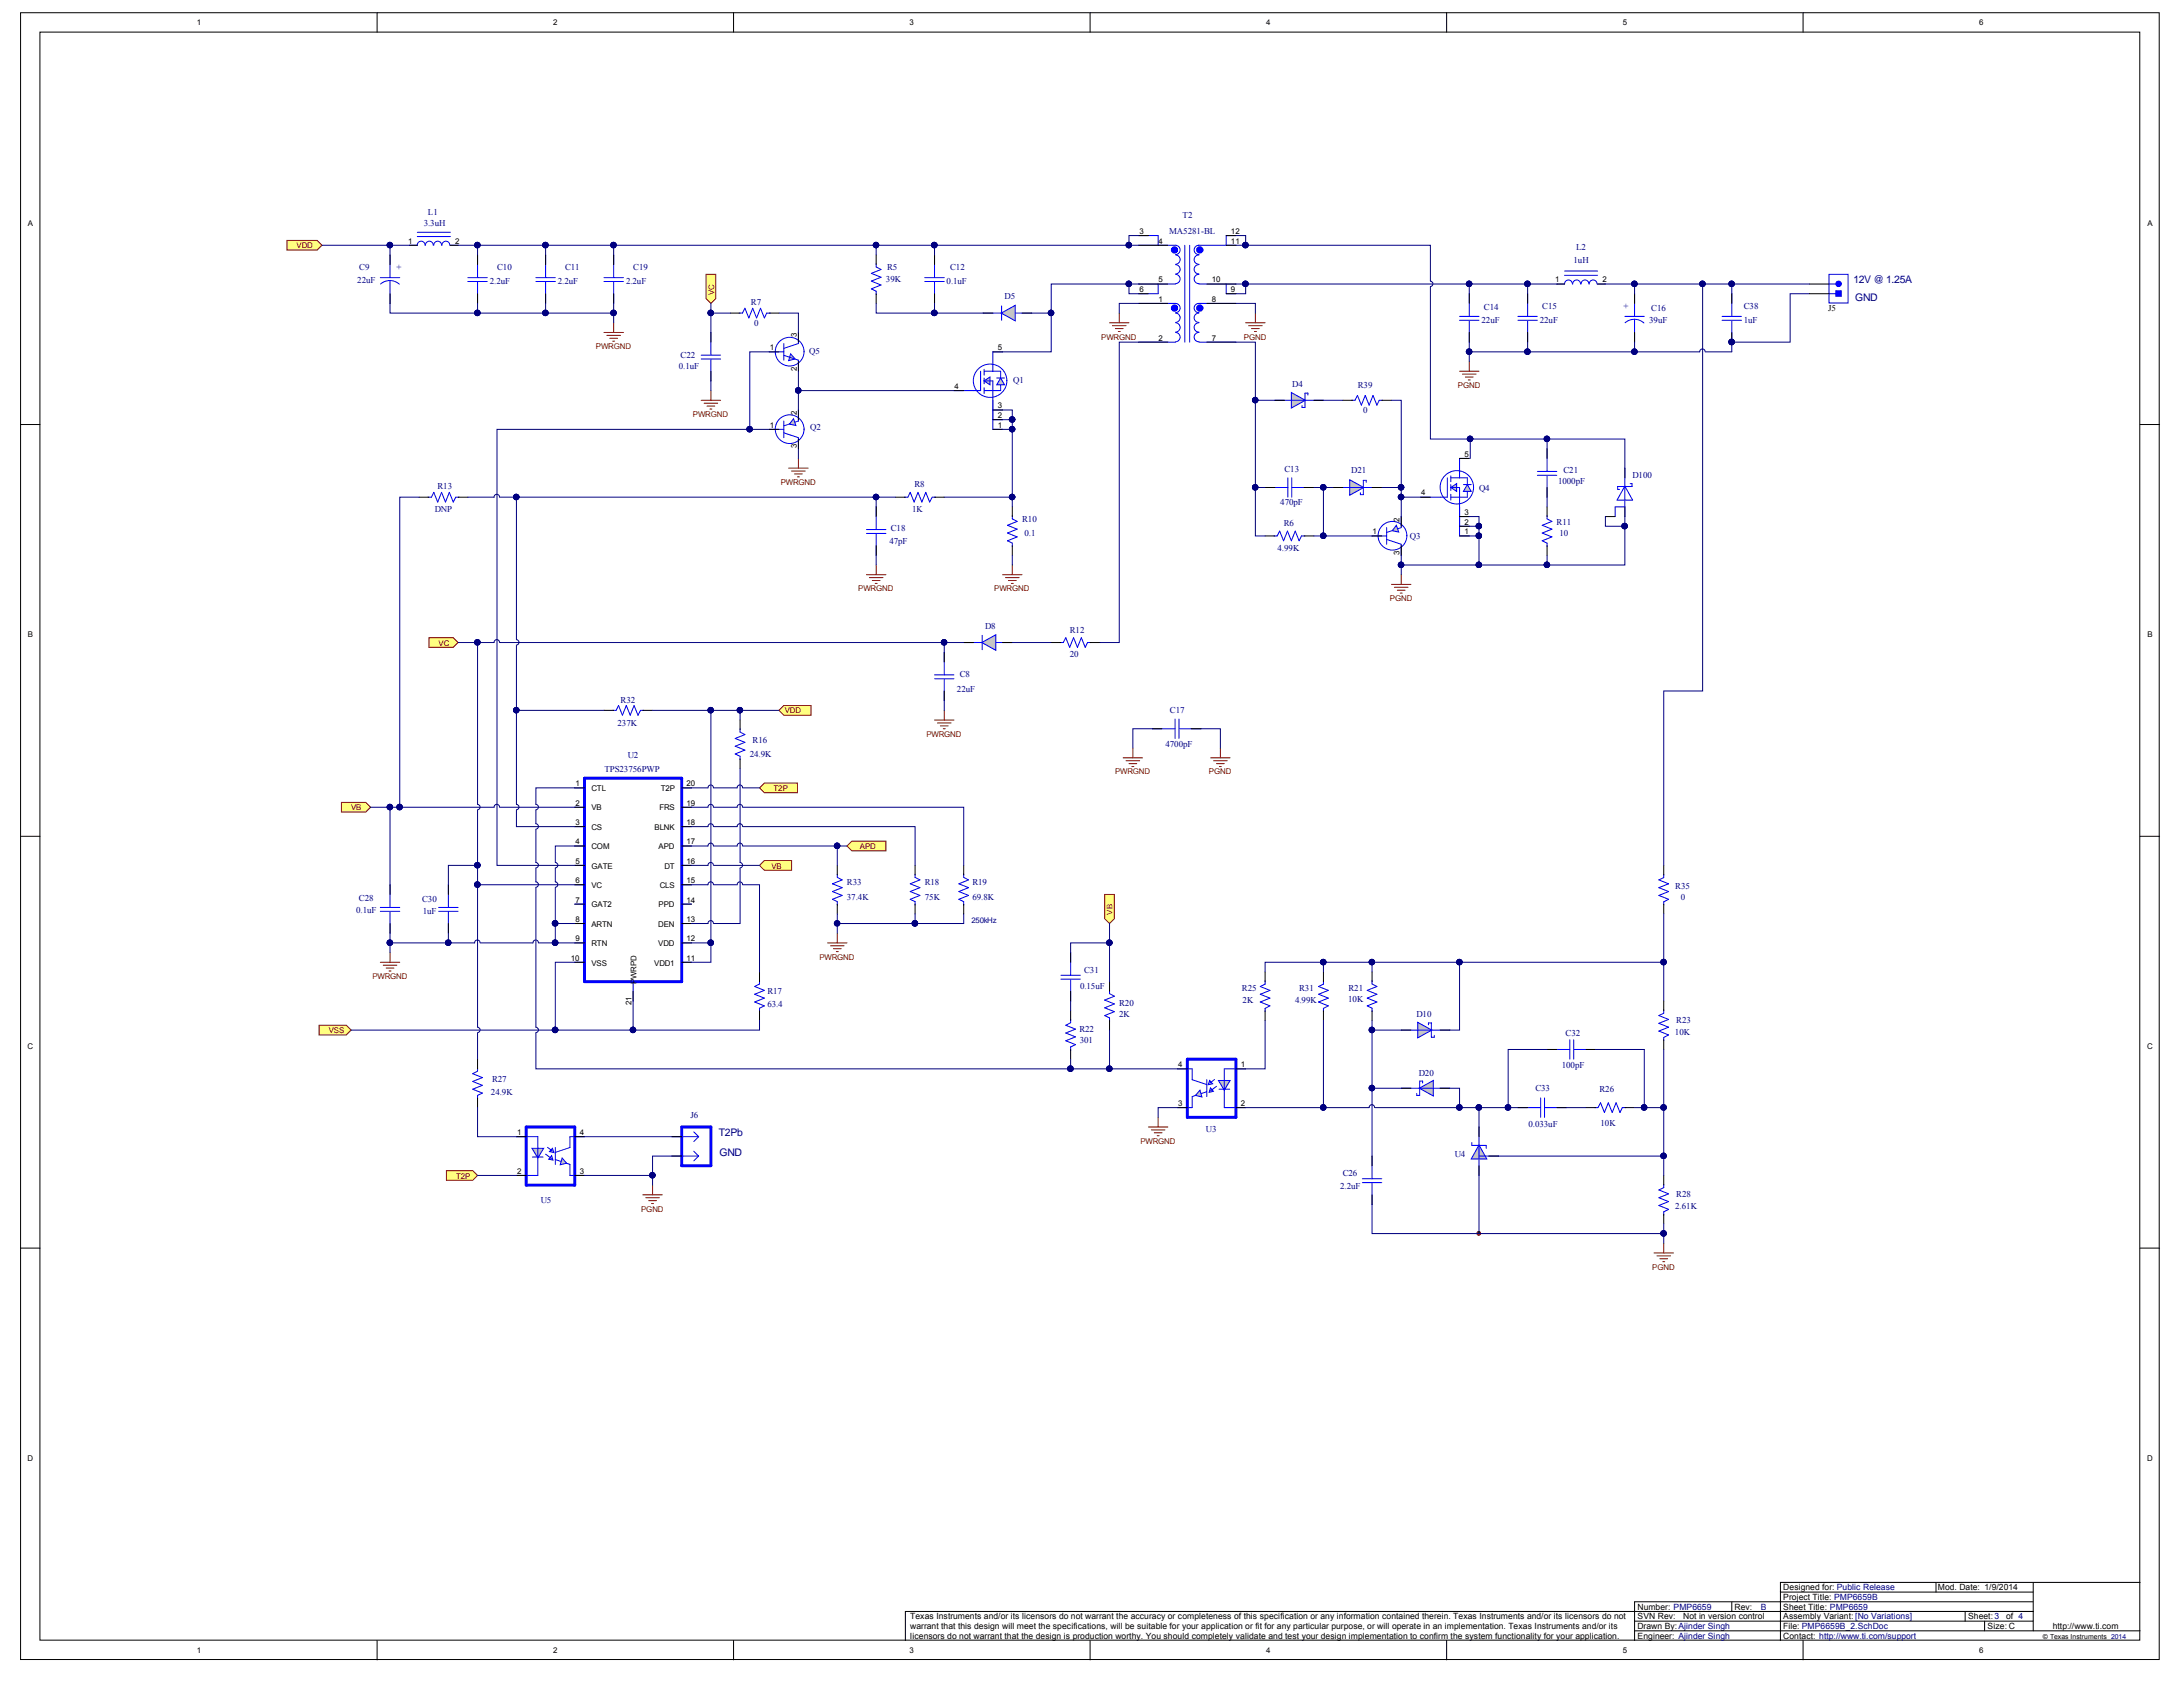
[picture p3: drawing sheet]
<svg xmlns="http://www.w3.org/2000/svg" width="269mm" height="207mm" viewBox="0 0 269 207" stroke-linecap="round" stroke-linejoin="round" font-family="sans-serif">
<defs><g id="words">
<g font-size="1.3" fill="#000080">
<text x="228.2" y="34.9">12V @ 1.25A</text>
<text x="228.5" y="37">GND</text>
<text x="88.5" y="139.8">T2Pb</text>
<text x="88.6" y="142.3">GND</text>
</g>
<g font-size="1.1" fill="#000080">
<text x="52.2" y="27.8">3.3uH</text>
<text x="52.7" y="26.5">L1</text>
<text x="144" y="28.8">MA5281-BL</text>
<text x="145.6" y="26.9">T2</text>
<text x="44" y="34.8">22uF</text>
<text x="44.2" y="33.3">C9</text>
<text x="48.8" y="33.3">+</text>
<text x="60.3" y="35">2.2uF</text>
<text x="61.2" y="33.2">C10</text>
<text x="68.7" y="35">2.2uF</text>
<text x="69.6" y="33.2">C11</text>
<text x="77.1" y="35">2.2uF</text>
<text x="78" y="33.2">C19</text>
<text x="109.1" y="34.7">39K</text>
<text x="109.2" y="33.2">R5</text>
<text x="116.6" y="35">0.1uF</text>
<text x="117" y="33.2">C12</text>
<text x="193.8" y="32.4">1uH</text>
<text x="194.1" y="30.8">L2</text>
<text x="92.5" y="37.6">R7</text>
<text x="92.9" y="40.1">0</text>
<text x="123.7" y="36.9">D5</text>
<text x="182.4" y="39.8">22uF</text>
<text x="182.7" y="38.2">C14</text>
<text x="189.6" y="39.8">22uF</text>
<text x="189.9" y="38.1">C15</text>
<text x="199.9" y="38.1">+</text>
<text x="203.1" y="39.8">39uF</text>
<text x="203.3" y="38.3">C16</text>
<text x="214.7" y="39.8">1uF</text>
<text x="214.7" y="38">C38</text>
<text x="83.6" y="45.5">0.1uF</text>
<text x="83.8" y="44">C22</text>
<text x="99.6" y="43.6">Q5</text>
<text x="124.8" y="47.1">Q1</text>
<text x="159.1" y="47.6">D4</text>
<text x="167.2" y="47.8">R39</text>
<text x="99.8" y="53">Q2</text>
<text x="167.9" y="50.8">0</text>
<text x="112.6" y="59.9">R8</text>
<text x="158.2" y="58.1">C13</text>
<text x="166.4" y="58.2">D21</text>
<text x="191.9" y="59.6">1000pF</text>
<text x="192.5" y="58.2">C21</text>
<text x="201" y="58.9">D100</text>
<text x="53.5" y="63">DNP</text>
<text x="53.9" y="60.2">R13</text>
<text x="109.7" y="65.4">C18</text>
<text x="112.3" y="63">1K</text>
<text x="125.9" y="64.3">R10</text>
<text x="157.7" y="62.2">470pF</text>
<text x="158.1" y="64.8">R6</text>
<text x="182.1" y="60.5">Q4</text>
<text x="191.7" y="64.7">R11</text>
<text x="109.5" y="67">47pF</text>
<text x="126.2" y="66">0.1</text>
<text x="157.3" y="67.9">4.99K</text>
<text x="173.6" y="66.4">Q3</text>
<text x="192" y="66">10</text>
<text x="121.3" y="77.5">D8</text>
<text x="131.7" y="77.9">R12</text>
<text x="118.2" y="83.4">C8</text>
<text x="131.7" y="80.9">20</text>
<text x="76" y="89.4">237K</text>
<text x="76.4" y="86.5">R32</text>
<text x="117.8" y="85.2">22uF</text>
<text x="144.1" y="87.8">C17</text>
<text x="74.4" y="95.1">TPS23756PWP</text>
<text x="77.3" y="93.3">U2</text>
<text x="92.3" y="93.2">24.9K</text>
<text x="92.7" y="91.5">R16</text>
<text x="143.5" y="92">4700pF</text>
<text x="43.9" y="112.4">0.1uF</text>
<text x="44.2" y="111">C28</text>
<text x="52" y="111.1">C30</text>
<text x="52.1" y="112.6">1uF</text>
<text x="104.3" y="110.7">37.4K</text>
<text x="104.3" y="108.9">R33</text>
<text x="113.9" y="110.8">75K</text>
<text x="113.9" y="108.9">R18</text>
<text x="119.7" y="110.8">69.8K</text>
<text x="119.7" y="108.9">R19</text>
<text x="206.3" y="109.4">R35</text>
<text x="207" y="110.7">0</text>
<text x="133.5" y="119.8">C31</text>
<text x="94.5" y="123.9">63.4</text>
<text x="94.5" y="122.4">R17</text>
<text x="133" y="121.8">0.15uF</text>
<text x="137.8" y="125.3">2K</text>
<text x="137.8" y="123.9">R20</text>
<text x="152.9" y="122">R25</text>
<text x="153" y="123.5">2K</text>
<text x="159.5" y="123.5">4.99K</text>
<text x="160" y="122">R31</text>
<text x="166" y="123.4">10K</text>
<text x="166.1" y="122">R21</text>
<text x="174.4" y="125.3">D10</text>
<text x="206.4" y="125.9">R23</text>
<text x="132.9" y="127.1">R22</text>
<text x="133" y="128.4">301</text>
<text x="192.3" y="131.5">100pF</text>
<text x="192.8" y="127.5">C32</text>
<text x="206.3" y="127.4">10K</text>
<text x="60.5" y="134.8">24.9K</text>
<text x="60.6" y="133.3">R27</text>
<text x="85" y="137.7">J6</text>
<text x="174.7" y="132.4">D20</text>
<text x="189.1" y="134.3">C33</text>
<text x="197" y="134.5">R26</text>
<text x="148.5" y="139.3">U3</text>
<text x="179.1" y="142.5">U4</text>
<text x="188.2" y="138.8">0.033uF</text>
<text x="197.1" y="138.6">10K</text>
<text x="66.6" y="148.1">U5</text>
<text x="165" y="146.4">2.2uF</text>
<text x="165.3" y="144.8">C26</text>
<text x="206.3" y="148.9">2.61K</text>
<text x="206.4" y="147.4">R28</text>
<text x="216.8" y="198.2">B</text>
</g>
<g font-size="1.1">
<text x="225.1" y="38.3">J5</text>
<text x="219.6" y="197">Project Title: PMP6659B</text>
<text x="219.6" y="195.8">Designed for: Public Release</text>
<text x="238.6" y="195.8">Mod. Date: 1/9/2014</text>
<text x="112.1" y="199.4">Texas Instruments and/or its licensors do not warrant the accuracy or completeness of this specification or any information contained therein. Texas Instruments and/or its licensors do not</text>
<text x="112.1" y="200.6">warrant that this design will meet the specifications, will be suitable for your application or fit for any particular purpose, or will operate in an implementation. Texas Instruments and/or its</text>
<text x="112.1" y="201.7">licensors do not warrant that the design is production worthy. You should completely validate and test your design implementation to confirm the system functionality for your application.</text>
<text x="201.6" y="200.6">Drawn By:Ajinder Singh</text>
<text x="201.6" y="201.7">Engineer: Ajinder Singh</text>
<text x="201.6" y="199.4">SVN Rev:</text>
<text x="201.6" y="198.2">Number: PMP6659</text>
<text x="207.3" y="199.4">Not in version control</text>
<text x="213.6" y="198.2">Rev:</text>
<text x="219.6" y="198.2">Sheet Title: PMP6659</text>
<text x="219.6" y="200.6">File: PMP6659B_2.SchDoc</text>
<text x="219.6" y="201.7">Contact: http://www.ti.com/support</text>
<text x="219.6" y="199.4">Assembly Variant: [No Variations]</text>
<text x="242.4" y="199.4">Sheet:3</text>
<text x="244.8" y="200.6">Size: C</text>
<text x="247" y="199.4">of 4</text>
<text x="252.8" y="200.6">http://www.ti.com</text>
</g>
<g font-size="1">
<text x="24.2" y="3.1">1</text>
<text x="68.1" y="3.1">2</text>
<text x="112" y="3.1">3</text>
<text x="155.9" y="3.1">4</text>
<text x="199.8" y="3.1">5</text>
<text x="243.7" y="3.1">6</text>
<text x="3.4" y="27.8">A</text>
<text x="50.2" y="30">1</text>
<text x="56.1" y="30">2</text>
<text x="140.3" y="28.8">3</text>
<text x="142.7" y="30">4</text>
<text x="151.6" y="30">11</text>
<text x="151.6" y="28.8">12</text>
<text x="264.4" y="27.8">A</text>
<text x="140.3" y="35.9">6</text>
<text x="142.7" y="34.8">5</text>
<text x="149.2" y="34.8">10</text>
<text x="151.6" y="35.9">9</text>
<text x="191.5" y="34.8">1</text>
<text x="197.3" y="34.8">2</text>
<text x="98.1" y="41.5" transform="rotate(-90 98.1 41.5)">3</text>
<text x="142.7" y="37.2">1</text>
<text x="142.7" y="41.9">2</text>
<text x="149.2" y="41.9">7</text>
<text x="149.2" y="37.2">8</text>
<text x="94.8" y="43.1">1</text>
<text x="98.1" y="45.6" transform="rotate(-90 98.1 45.6)">2</text>
<text x="117.5" y="47.9">4</text>
<text x="122.9" y="43.1">5</text>
<text x="94.8" y="52.6">1</text>
<text x="98.1" y="51.1" transform="rotate(-90 98.1 51.1)">2</text>
<text x="122.9" y="52.6">1</text>
<text x="122.9" y="51.5">2</text>
<text x="122.9" y="50.3">3</text>
<text x="98.1" y="55.2" transform="rotate(-90 98.1 55.2)">3</text>
<text x="180.3" y="56.2">5</text>
<text x="169" y="65.8">1</text>
<text x="172.3" y="64.2" transform="rotate(-90 172.3 64.2)">2</text>
<text x="175" y="61">4</text>
<text x="180.3" y="65.8">1</text>
<text x="180.3" y="64.6">2</text>
<text x="180.3" y="63.4">3</text>
<text x="172.3" y="68.3" transform="rotate(-90 172.3 68.3)">3</text>
<text x="3.4" y="78.5">B</text>
<text x="264.4" y="78.5">B</text>
<text x="70.8" y="96.8">1</text>
<text x="70.8" y="99.2">2</text>
<text x="70.8" y="101.6">3</text>
<text x="72.8" y="97.4">CTL</text>
<text x="72.8" y="99.8">VB</text>
<text x="81.2" y="99.8">FRS</text>
<text x="81.4" y="97.4">T2P</text>
<text x="84.5" y="101.6">18</text>
<text x="84.5" y="99.2">19</text>
<text x="84.5" y="96.8">20</text>
<text x="70.8" y="104">4</text>
<text x="70.8" y="106.4">5</text>
<text x="72.8" y="102.2">CS</text>
<text x="72.8" y="104.5">COM</text>
<text x="72.8" y="106.9">GATE</text>
<text x="80.6" y="102.2">BLNK</text>
<text x="81.1" y="104.5">APD</text>
<text x="81.8" y="106.9">DT</text>
<text x="84.5" y="106.4">16</text>
<text x="84.5" y="104">17</text>
<text x="70.8" y="108.7">6</text>
<text x="70.8" y="111.1">7</text>
<text x="70.8" y="113.5">8</text>
<text x="72.8" y="109.3">VC</text>
<text x="72.8" y="111.7">GAT2</text>
<text x="81.1" y="111.7">PPD</text>
<text x="81.2" y="109.3">CLS</text>
<text x="84.5" y="113.5">13</text>
<text x="84.5" y="111.1">14</text>
<text x="84.5" y="108.7">15</text>
<text x="70.3" y="118.3">10</text>
<text x="70.8" y="115.9">9</text>
<text x="72.8" y="114.1">ARTN</text>
<text x="72.8" y="116.5">RTN</text>
<text x="72.8" y="118.9">VSS</text>
<text x="80.6" y="118.9">VDD1</text>
<text x="81.1" y="116.5">VDD</text>
<text x="81.1" y="114.1">DEN</text>
<text x="84.5" y="118.3">11</text>
<text x="84.5" y="115.9">12</text>
<text x="77.8" y="123.7" transform="rotate(-90 77.8 123.7)">21</text>
<text x="78.4" y="121.2" transform="rotate(-90 78.4 121.2)">PWRPD</text>
<text x="3.4" y="129.2">C</text>
<text x="145.1" y="131.4">4</text>
<text x="152.8" y="131.4">1</text>
<text x="264.4" y="129.2">C</text>
<text x="145.1" y="136.1">3</text>
<text x="152.8" y="136.1">2</text>
<text x="63.7" y="139.7">1</text>
<text x="71.4" y="139.7">4</text>
<text x="63.7" y="144.5">2</text>
<text x="71.4" y="144.5">3</text>
<text x="3.4" y="179.9">D</text>
<text x="264.4" y="179.9">D</text>
<text x="24.2" y="203.5">1</text>
<text x="68.1" y="203.5">2</text>
<text x="112" y="203.5">3</text>
<text x="155.9" y="203.5">4</text>
<text x="199.8" y="203.5">5</text>
<text x="243.7" y="203.5">6</text>
</g>
<g font-size="1" fill="#800000">
<text x="36.5" y="30.6">VDD</text>
<text x="87.9" y="36.3" transform="rotate(-90 87.9 36.3)">VC</text>
<text x="135.6" y="41.8">PWRGND</text>
<text x="153.2" y="41.8">PGND</text>
<text x="73.4" y="43">PWRGND</text>
<text x="179.5" y="47.8">PGND</text>
<text x="85.3" y="51.3">PWRGND</text>
<text x="96.1" y="59.7">PWRGND</text>
<text x="105.7" y="72.8">PWRGND</text>
<text x="122.4" y="72.8">PWRGND</text>
<text x="171.2" y="74">PGND</text>
<text x="54" y="79.5">VC</text>
<text x="96.6" y="87.8">VDD</text>
<text x="114.1" y="90.7">PWRGND</text>
<text x="137.3" y="95.3">PWRGND</text>
<text x="148.9" y="95.3">PGND</text>
<text x="43.2" y="99.8">VB</text>
<text x="95.3" y="97.4">T2P</text>
<text x="95" y="106.9">VB</text>
<text x="105.9" y="104.5">APD</text>
<text x="137" y="112.6" transform="rotate(-90 137 112.6)">VB</text>
<text x="100.9" y="118.2">PWRGND</text>
<text x="45.9" y="120.5">PWRGND</text>
<text x="40.5" y="127.2">VSS</text>
<text x="140.4" y="140.8">PWRGND</text>
<text x="56.2" y="145.1">T2P</text>
<text x="79" y="149.2">PGND</text>
<text x="203.5" y="156.3">PGND</text>
</g>
<text font-size="1" fill="#000080" x="119.6" y="113.6">250kHz</text>
<text font-size=".8" x="251.6" y="201.8">© Texas Instruments 2014</text>
</g></defs>
<g fill="#fff" stroke="#000" stroke-width=".12">
<path d="M2.5 1.6h263.4v202.7h-263.4z"/>
<path d="M4.9 4h258.6v197.9h-258.6z"/>
</g>
<g fill="none" stroke="#000" stroke-width=".12">
<path d="M46.4 1.6v2.4M90.3 1.6v2.4M134.2 1.6v2.4M178.1 1.6v2.4M222 1.6v2.4M140.2 29h1.2M140.2 30.2h3.6M140.2 35h3.6M140.2 36.2h1.2M140.2 37.4h3.6M148.6 35h3.6M148.6 37.4h3.6"/>
<path d="M151 29h1.2M151 30.2h1.2M151 36.2h1.2M2.5 52.3h2.4M140.2 42.1h3.6M148.6 42.1h3.6M263.5 52.3h2.4M2.5 103h2.4M263.5 103h2.4M2.5 153.7h2.4M263.5 153.7h2.4M201.3 199.6h49.1"/>
<path d="M213.3 197.2v1.2M219.2 196h31.2M238.4 194.8v1.2M242 198.4v1.2M244.4 199.6v1.2M250.4 198.4h-138.9v3.6M250.4 197.2h-49.1v4.8M250.4 194.8v6M263.5 194.8h-44.3v7.2M46.4 202v2.4M90.3 202v2.4M134.2 202v2.4"/>
<path d="M178.1 202v2.4M201.3 200.8h62.2M222 202v2.4"/>
</g>
<circle cx="182.1" cy="151.8" r=".22" fill="#000080" stroke="#000080" stroke-width=".12"/>
<g fill="none" stroke="#00f" stroke-width=".12">
<path d="M140.2 37.4h4.6a.57 .57 0 0 1 .5 .5 .57 .57 0 0 1-.5 .6M140.2 30.2h4.6a.57 .57 0 0 1 .5 .6 .57 .57 0 0 1-.5 .5M140.2 29h2.4v1.2M140.2 35h4.6M142.6 35v1.2h-2.4M144.8 39.7a.57 .57 0 0 1 .5 .6 .57 .57 0 0 1-.5 .6M144.8 32.6a.57 .57 0 0 1 .5 .6 .57 .57 0 0 1-.5 .5M144.8 38.5a.57 .57 0 0 1 .5 .6 .57 .57 0 0 1-.5 .6M144.8 33.8a.57 .57 0 0 1 .5 .5 .57 .57 0 0 1-.5 .6M144.8 31.4a.57 .57 0 0 1 .5 .6 .57 .57 0 0 1-.5 .5M145.9 30.2v11.9M146.5 30.2v11.9"/>
<path d="M147.6 30.2h4.6M147.6 39.7a.57 .57 0 0 0-.6 .6 .57 .57 0 0 0 .6 .6M147.6 32.6a.57 .57 0 0 0-.6 .6 .57 .57 0 0 0 .6 .5M147.6 38.5a.57 .57 0 0 0-.6 .6 .57 .57 0 0 0 .6 .6M147.6 33.8a.57 .57 0 0 0-.6 .5 .57 .57 0 0 0 .6 .6M147.6 31.4a.57 .57 0 0 0-.6 .6 .57 .57 0 0 0 .6 .5M147.6 30.2a.57 .57 0 0 0-.6 .6 .57 .57 0 0 0 .6 .5M147.6 35h4.6M151 35v1.2h1.2M152.2 37.4h-4.6a.57 .57 0 0 0-.6 .5 .57 .57 0 0 0 .6 .6M152.2 29h-1.2v1.2M140.2 42.1h4.6"/>
<path d="M144.8 40.9a.57 .57 0 0 1 .5 .6 .57 .57 0 0 1-.5 .6M147.6 40.9a.57 .57 0 0 0-.6 .6 .57 .57 0 0 0 .6 .6M147.6 42.1h4.6"/>
</g>
<g fill="none" stroke="#00f" stroke-width=".6">
<circle cx="144.6" cy="37.9" r=".14"/>
<circle cx="144.6" cy="30.8" r=".14"/>
<circle cx="147.7" cy="37.9" r=".14"/>
<circle cx="147.7" cy="30.8" r=".14"/>
</g>
<path d="M35.3 29.6h3.8l.5 .6-.5 .6h-3.8z" fill-rule="evenodd" fill="#ffff80" stroke="#800000" stroke-width=".12"/>
<g fill="none" stroke="#00f" stroke-width=".12">
<path d="M46.8 34.2h2.4M46.9 35a1.75 1.75 0 0 1 2.3 0M48 31.4v2.8M48 34.5v2.9M51.4 29.1h4.1M51.4 28.6h4.1M52.3 30.2a.48 .48 0 0 0-.4-.5 .48 .48 0 0 0-.5 .5h-1M53.3 30.2a.48 .48 0 0 0-.4-.5 .48 .48 0 0 0-.5 .5M54.4 30.2a.48 .48 0 0 0-.5-.5 .48 .48 0 0 0-.5 .5M55.4 30.2a.48 .48 0 0 0-.5-.5 .48 .48 0 0 0-.5 .5M55.4 30.2h1M57.6 34.2h2.4"/>
<path d="M57.6 34.7h2.4M58.8 31.4v2.8M58.8 34.7v2.7M66 34.2h2.4M66 34.7h2.4M67.2 31.4v2.8M67.2 34.7v2.7M74.4 34.2h2.4M74.4 34.7h2.4M75.6 31.4v2.8M75.6 34.7v2.7M107.9 32.5v.4l.6 .3-1.2 .5 1.2 .4-1.2 .5 1.2 .5-1.2 .5 .6 .3v.4"/>
<path d="M113.9 34.2h2.4M113.9 34.7h2.4M115.1 31.4v2.8M115.1 34.7v2.7M179.7 39h2.4M179.7 39.4h2.4M180.9 36.2v2.8M180.9 39.5v2.6M186.9 39h2.4M186.9 39.4h2.4M188.1 36.2v2.8M188.1 39.5v2.6"/>
<path d="M192.7 33.9h4M192.7 33.4h4M193.6 35a.48 .48 0 0 0-.5-.5 .48 .48 0 0 0-.4 .5h-1M194.6 35a.48 .48 0 0 0-.5-.5 .48 .48 0 0 0-.4 .5M195.7 35a.48 .48 0 0 0-.5-.5 .48 .48 0 0 0-.5 .5M196.7 35a.48 .48 0 0 0-.5-.5 .48 .48 0 0 0-.5 .5M196.7 35h1M200.1 39h2.4M200.1 39.7a1.75 1.75 0 0 1 2.3 .1M201.3 36.2v2.8M201.3 39.3v2.8M212.1 39h2.4"/>
<path d="M212.1 39.4h2.4M213.3 36.2v2.8M213.3 39.5v2.6"/>
</g>
<g fill="none" stroke="#000" stroke-width=".12">
<path d="M48 31.4v1.2M48 36.2v1.2M50.4 30.2h1M55.5 30.2h.9M58.8 31.4v1.2M58.8 36.2v1.2M67.2 31.4v1.2M67.2 36.2v1.2M75.6 31.4v1.2M75.6 36.2v1.2M107.9 31.4v1.2M107.9 36.2v1.2"/>
<path d="M115.1 31.4v1.2M115.1 36.2v1.2M180.9 36.2v1.2M188.1 36.2v1.2M191.7 35h1M196.7 35h1M201.3 36.2v1.2M213.3 36.2v1.2M180.9 40.9v1.2M188.1 40.9v1.2M201.3 40.9v1.2M213.3 40.9v1.2"/>
</g>
<circle cx="213.2" cy="42.1" r=".33" fill="#000080" stroke="#000080" stroke-width=".12"/>
<path d="M86.9 33.8h1.2v3l-.6 .6-.6-.6z" fill-rule="evenodd" fill="#ffff80" stroke="#800000" stroke-width=".12"/>
<path d="M136.6 39.7h2.4M137.8 38.5v1.2M153.4 39.7h2.4M154.6 38.5v1.2M137 40.1h1.7M137.3 40.5h1M137.7 40.8h.2M153.8 40.1h1.6M154.1 40.5h1M154.5 40.8h.2" fill="none" stroke="#800000" stroke-width=".12"/>
<path d="M121.1 38.5h6M123.3 37.7v1.7" fill="none" stroke="#00f" stroke-width=".12"/>
<path d="M123.3 38.5l1.7-.9v1.9z" fill="#c0c0c0" stroke="#00f" stroke-width=".12"/>
<path d="M89.9 38.5h1.2M94.7 38.5h1.2M121.1 38.5h1.2M125.9 38.5h1.2M87.5 40.9v1.2M87.5 45.7v1.2" fill="none" stroke="#000" stroke-width=".12"/>
<path d="M91 38.5h.4l.3-.5 .5 1.1 .5-1.1 .5 1.1 .4-1.1 .5 1.1 .3-.6h.4M86.3 43.7h2.4M86.3 44.2h2.4M87.5 40.9v2.8M87.5 44.3v2.6" fill="none" stroke="#00f" stroke-width=".12"/>
<path d="M75.6 39.7v1.2M74.4 40.9h2.4M74.7 41.3h1.7M75.1 41.6h.9M75.4 42h.3" fill="none" stroke="#800000" stroke-width=".12"/>
<path d="M97.4 43.6l.5 .6-.8 .2z" fill="#c0c0c0" stroke="#00f" stroke-width=".12"/>
<g fill="none" stroke="#00f" stroke-width=".12">
<path d="M94.7 43.3h1.8M96.5 43.7l1.8 .6v1.4M96.5 42.3v2M98.3 40.9v1.4l-1.8 .6M121.2 46.5v.8"/>
<circle cx="97.2" cy="43.3" r="1.77"/>
</g>
<path d="M94.7 43.3h1.2M98.3 40.9v1.2M98.3 44.5v1.2" fill="none" stroke="#000" stroke-width=".12"/>
<path d="M86.3 49.3h2.4M86.7 49.6h1.7M87.1 50h.9M87.4 50.4h.3M87.5 48.1v1.2M179.7 45.7h2.4M180.1 46.1h1.7M180.5 46.4h.9M180.8 46.8h.2M180.9 44.5v1.2" fill="none" stroke="#800000" stroke-width=".12"/>
<path d="M121.2 46.9l.7-.5v1z" fill="#c0c0c0" stroke="#00f" stroke-width=".12"/>
<path d="M120.8 45.7v2.4M121.2 45.5v.7M121.2 47.7v.7M121.2 46.9h1.1v6h1.2M121.2 45.7h2v.8M122.3 43.3v2.4M122.3 50.5h1.2M122.7 46.5h1M123.2 47.4v.7h-2" fill="none" stroke="#00f" stroke-width=".12"/>
<path d="M123.2 46.5l.5 .9h-1z" fill="#c0c0c0" stroke="#00f" stroke-width=".12"/>
<g fill="none" stroke="#00f" stroke-width=".12">
<path d="M117.5 48.1h3.3M122.3 43.3h1.2M122.3 51.7h1.2M161.1 48.6v-.2h-.4v1.8h-.4v-.3"/>
<circle cx="121.9" cy="46.9" r="2.06"/>
</g>
<path d="M117.5 48.1h1.2M122.3 52.9h1.2M122.3 51.7h1.2M122.3 50.5h1.2M122.3 43.3h1.2" fill="none" stroke="#000" stroke-width=".12"/>
<path d="M159 48.3l1.7 1-1.7 .9z" fill="#c0c0c0" stroke="#00f" stroke-width=".12"/>
<path d="M98.3 50.5v1.3l-1.8 .6M157 49.3h6M166.4 49.3h.4l.4-.6 .4 1.2 .5-1.2 .5 1.2 .5-1.2 .5 1.2 .2-.6h.5" fill="none" stroke="#00f" stroke-width=".12"/>
<path d="M157 49.3h1.2M161.8 49.3h1.2M165.4 49.3h1.2M170.2 49.3h1.2" fill="none" stroke="#000" stroke-width=".12"/>
<path d="M97.7 51.5l.3 .9-.8-.2z" fill="#c0c0c0" stroke="#00f" stroke-width=".12"/>
<g fill="none" stroke="#00f" stroke-width=".12">
<path d="M94.7 52.9h1.8M96.5 53.3l1.8 .6v1.3M96.5 51.8v2.1M158.6 58.8v2.4M159.1 58.8v2.4M168.2 59.4v-.3h-.3v1.8h-.4v-.2M189.3 58h2.4M189.3 58.5h2.4M190.5 55.2v2.8M190.5 58.6v2.6M155.8 60h2.8M159.1 60h2.7"/>
<circle cx="97.2" cy="52.8" r="1.77"/>
</g>
<path d="M94.7 52.9h1.2M98.3 50.5v1.2M98.3 54.1v1.1M190.5 55.2v1.2M155.8 60h1.2M160.6 60h1.2M190.5 60v1.2" fill="none" stroke="#000" stroke-width=".12"/>
<path d="M97.1 57.6h2.4M97.5 58h1.7M97.8 58.3h1M98.2 58.7h.2M98.3 56.4v1.2" fill="none" stroke="#800000" stroke-width=".12"/>
<path d="M166.2 59.1l1.7 .9-1.7 1z" fill="#c0c0c0" stroke="#00f" stroke-width=".12"/>
<path d="M178.7 59.7v.7M164.2 60h6" fill="none" stroke="#00f" stroke-width=".12"/>
<path d="M164.2 60h1.2M169 60h1.2" fill="none" stroke="#000" stroke-width=".12"/>
<path d="M178.7 60l.7-.5v1z" fill="#c0c0c0" stroke="#00f" stroke-width=".12"/>
<path d="M178.2 58.8v2.4M178.7 58.6v.7M178.7 58.8h2v.9M179.7 56.4v2.4M180.2 59.7h1M178.7 60.9v.7M178.7 60h1v6h1.2M179.7 63.6h1.2M180.7 60.5v.7h-2" fill="none" stroke="#00f" stroke-width=".12"/>
<path d="M180.7 59.7l.5 .8h-1z" fill="#c0c0c0" stroke="#00f" stroke-width=".12"/>
<g fill="none" stroke="#00f" stroke-width=".12">
<path d="M179.7 56.4h1.2M200.1 59.9l.9 1.7h-1.9zM200.1 57.6v6M200.7 59.5h.3v.4h-1.8v.4h.2M52.7 61.2h.4l.3-.6 .5 1.2 .5-1.2 .5 1.2 .4-1.2 .5 1.2 .3-.6h.4M106.7 65.2h2.4M106.7 65.7h2.4M107.9 62.4v2.8M107.9 65.7v2.7M111.4 61.2h.4l.3-.6 .5 1.2 .4-1.2 .5 1.2 .5-1.2 .5 1.2 .3-.6h.4M124.7 63.5v.4l.6 .3-1.2 .5 1.2 .4-1.2 .5 1.2 .5-1.2 .5 .6 .3v.4M172.5 63.6v1.4l-1.7 .6"/>
<path d="M174.9 61.2h3.3M179.7 64.8h1.2M190.5 63.5v.4l.6 .3-1.2 .5 1.2 .4-1.2 .5 1.2 .5-1.2 .5 .6 .3v.4M200.1 62.4h-1.2v1.2"/>
<circle cx="179.4" cy="60" r="2.06"/>
</g>
<g fill="none" stroke="#000" stroke-width=".12">
<path d="M179.7 56.4h1.2M200.1 57.6v1.2M51.6 61.2h1.2M56.4 61.2h1.2M107.9 62.4v1.2M107.9 67.2v1.2M110.3 61.2h1.2M115.1 61.2h1.2M124.7 62.4v1.2M124.7 67.2v1.2M174.9 61.2h1.2M179.7 66h1.2"/>
<path d="M179.7 64.8h1.2M179.7 63.6h1.2M190.5 62.4v1.2M190.5 67.2v1.2M197.7 63.6h1.2M200.1 62.4v1.2"/>
</g>
<path d="M171.9 64.7l.3 .8-.8-.2z" fill="#c0c0c0" stroke="#00f" stroke-width=".12"/>
<g fill="none" stroke="#00f" stroke-width=".12">
<path d="M156.9 66h.4l.3-.6 .5 1.2 .4-1.2 .5 1.2 .5-1.2 .5 1.2 .3-.6h.4M169 66h1.8M170.8 66.4l1.7 .6v1.4M170.8 65v2"/>
<circle cx="171.5" cy="66" r="1.77"/>
</g>
<path d="M155.8 66h1.2M160.6 66h1.2M169 66h1.2M172.5 63.6v1.2M172.5 67.2v1.2" fill="none" stroke="#000" stroke-width=".12"/>
<g fill="none" stroke="#800000" stroke-width=".12">
<path d="M106.7 70.8h2.4M107.1 71.1h1.6M107.4 71.5h1M107.8 71.8h.2M107.9 69.6v1.2M123.5 70.8h2.4M123.8 71.1h1.7M124.2 71.5h.9M124.5 71.8h.3M124.7 69.6v1.2M171.4 71.9h2.3M171.7 72.3h1.7"/>
<path d="M172.1 72.7h.9M172.4 73h.3M172.5 70.8v1.1"/>
</g>
<path d="M52.8 78.5h3l.6 .6-.6 .6h-3z" fill-rule="evenodd" fill="#ffff80" stroke="#800000" stroke-width=".12"/>
<path d="M118.7 79.1h6M120.9 78.2v1.8" fill="none" stroke="#00f" stroke-width=".12"/>
<path d="M120.9 79.1l1.7-.9v1.9z" fill="#c0c0c0" stroke="#00f" stroke-width=".12"/>
<path d="M118.7 79.1h1.2M123.5 79.1h1.2M129.4 79.1h1.2M134.2 79.1h1.2M116.3 80.3v1.2M116.3 85.1v1.2M141.9 89.7h1.2M146.7 89.7h1.2" fill="none" stroke="#000" stroke-width=".12"/>
<path d="M130.5 79.1h.4l.3-.6 .5 1.2 .5-1.2 .5 1.2 .5-1.2 .4 1.2 .3-.6h.5M115.1 83.1h2.4M115.1 83.6h2.4M116.3 80.3v2.8M116.3 83.6v2.7M141.9 89.7h2.8M144.7 88.5v2.4M145.2 88.5v2.4M145.2 89.7h2.7" fill="none" stroke="#00f" stroke-width=".12"/>
<g fill="none" stroke="#800000" stroke-width=".12">
<path d="M115.1 88.6h2.4M115.4 89h1.7M115.8 89.4h1M116.2 89.7h.2M116.3 87.5v1.1M138.3 93.3h2.4M138.7 93.7h1.6M139 94h1M139.4 94.4h.2M139.5 92.1v1.2M149.1 93.3h2.4M149.4 93.7h1.7"/>
<path d="M149.8 94h1M150.2 94.4h.2M150.3 92.1v1.2"/>
</g>
<path d="M95.9 87.5l.6-.6h3.4v1.2h-3.4z" fill-rule="evenodd" fill="#ffff80" stroke="#800000" stroke-width=".12"/>
<path d="M75.4 87.5h.5l.3-.6 .4 1.2 .5-1.2 .5 1.2 .5-1.2 .5 1.2 .3-.6h.4M91.1 89.7v.4l.6 .3-1.2 .5 1.2 .5-1.2 .5 1.2 .4-1.2 .5 .6 .3v.4" fill="none" stroke="#00f" stroke-width=".12"/>
<path d="M74.4 87.5h1.2M79.2 87.5h1.2M91.1 88.6v1.2M91.1 93.4v1.2" fill="none" stroke="#000" stroke-width=".12"/>
<path d="M93.5 97l.6-.6h4.1v1.2h-4.1z" fill-rule="evenodd" fill="#ffff80" stroke="#800000" stroke-width=".12"/>
<g fill="none" stroke="#00f" stroke-width=".12">
<path d="M70.8 99.4h1.2M70.8 97h1.2M83.9 99.4h1.2M83.9 97h1.2M70.8 116.1h1.2M70.8 113.7h1.2M70.8 108.9h1.2M70.8 106.5h1.2M70.8 101.8h1.2M70.8 118.5h1.2M70.8 111.3h1.2M70.8 104.2h1.2"/>
<path d="M83.9 116.1h1.2M83.9 113.7h1.2M83.9 108.9h1.2M83.9 106.5h1.2M83.9 101.8h1.2M83.9 118.5h1.2M83.9 111.3h1.2M83.9 104.2h1.2M78 120.9v2.3"/>
</g>
<path d="M72 95.8h11.9v25.1h-11.9z" fill="none" stroke="#00f" stroke-width=".36"/>
<g fill="none" stroke="#000" stroke-width=".12">
<path d="M70.8 97h1.2M70.8 99.4h1.2M83.9 97h1.2M83.9 99.4h1.2M70.8 101.8h1.2M70.8 104.2h1.2M70.8 106.5h1.2M70.8 108.9h1.2M70.8 111.3h1.2M70.8 113.7h1.2M70.8 116.1h1.2M70.8 118.5h1.2"/>
<path d="M83.9 101.8h1.2M83.9 104.2h1.2M83.9 106.5h1.2M83.9 108.9h1.2M83.9 111.3h1.2M83.9 113.7h1.2M83.9 116.1h1.2M83.9 118.5h1.2M78 122.1v1.1"/>
</g>
<g fill="#ffff80" stroke="#800000" stroke-width=".12">
<path d="M42 98.8h3l.6 .6-.6 .6h-3z" fill-rule="evenodd"/>
<path d="M104.3 104.2l.6-.6h4.2v1.2h-4.2z" fill-rule="evenodd"/>
<path d="M93.5 106.5l.6-.6h3.4v1.2h-3.4z" fill-rule="evenodd"/>
</g>
<path d="M46.8 111.7h2.4M46.8 112.2h2.4M48 108.9v2.8M48 112.3v2.6M54 111.7h2.4M54 112.2h2.4M55.2 108.9v2.8M55.2 112.3v2.6M103.1 107.6v.4l.6 .3-1.2 .5 1.2 .5-1.2 .5 1.2 .4-1.2 .5 .6 .3v.4M112.7 107.6v.4l.6 .3-1.2 .5 1.2 .5-1.2 .5 1.2 .4-1.2 .5 .6 .3v.4M118.7 107.6v.4l.6 .3-1.2 .5 1.2 .5-1.2 .5 1.2 .4-1.2 .5 .6 .3v.4M204.9 107.6v.4l-.6 .3 1.2 .5-1.2 .5 1.2 .5-1.2 .4 1.2 .5-.6 .3v.4" fill="none" stroke="#00f" stroke-width=".12"/>
<path d="M48 108.9v1.2M48 113.7v1.2M55.2 108.9v1.2M55.2 113.7v1.2M103.1 106.5v1.2M103.1 111.3v1.2M112.7 106.5v1.2M112.7 111.3v1.2M118.7 106.5v1.2M118.7 111.3v1.2M204.9 106.5v1.2M204.9 111.3v1.2" fill="none" stroke="#000" stroke-width=".12"/>
<path d="M136 110.1h1.2v3l-.6 .6-.6-.6z" fill-rule="evenodd" fill="#ffff80" stroke="#800000" stroke-width=".12"/>
<path d="M46.8 118.5h2.4M47.2 118.8h1.7M47.6 119.2h.9M47.9 119.5h.2M48 117.3v1.2M101.9 116.1h2.4M102.3 116.4h1.6M102.6 116.8h1M103 117.2h.2M103.1 114.9v1.2" fill="none" stroke="#800000" stroke-width=".12"/>
<path d="M131.8 117.3v2.8M93.5 120.7v.4l-.6 .4 1.2 .4-1.2 .5 1.2 .5-1.2 .5 1.2 .4-.6 .3v.5M130.6 120.1h2.4M130.6 120.5h2.4M131.8 120.6v2.6M131.8 125.5v.4l-.6 .3 1.2 .5-1.2 .5 1.2 .5-1.2 .4 1.2 .5-.6 .3v.4M136.6 121.9v.4l.6 .3-1.2 .5 1.2 .5-1.2 .5 1.2 .5-1.2 .4 .6 .3v.4M155.8 120.7v.5l-.6 .3 1.2 .4-1.2 .5 1.2 .5-1.2 .5 1.2 .4-.6 .4v.4M163 120.7v.5l-.6 .3 1.2 .4-1.2 .5 1.2 .5-1.2 .5 1.2 .4-.6 .4v.4M169 120.7v.4l.6 .4-1.2 .4 1.2 .5-1.2 .5 1.2 .5-1.2 .4 .6 .3v.5" fill="none" stroke="#00f" stroke-width=".12"/>
<g fill="none" stroke="#000" stroke-width=".12">
<path d="M93.5 119.7v1.2M131.8 117.3v1.2M155.8 119.7v1.2M163 119.7v1.2M169 119.7v1.2M93.5 124.4v1.2M131.8 122.1v1.1M131.8 124.4v1.2M131.8 129.2v1.2M136.6 120.9v1.2M136.6 125.6v1.2M155.8 124.4v1.2"/>
<path d="M163 124.4v1.2M169 124.4v1.2"/>
</g>
<path d="M39.3 126.2h3.3l.6 .6-.6 .6h-3.3z" fill-rule="evenodd" fill="#ffff80" stroke="#800000" stroke-width=".12"/>
<path d="M175.9 126.2v-.3h.4v1.8h.3v-.2" fill="none" stroke="#00f" stroke-width=".12"/>
<path d="M174.6 125.9l1.7 .9-1.7 1z" fill="#c0c0c0" stroke="#00f" stroke-width=".12"/>
<path d="M58.8 131.5v.4l-.6 .3 1.2 .5-1.2 .4 1.2 .5-1.2 .5 1.2 .5-.6 .3v.4M172.5 126.8h6M190.5 129.2h2.8M193.3 128v2.4M193.8 128v2.4M193.9 129.2h2.6M204.9 124.3v.4l-.6 .3 1.2 .5-1.2 .5 1.2 .5-1.2 .4 1.2 .5-.6 .3v.4" fill="none" stroke="#00f" stroke-width=".12"/>
<path d="M58.8 130.4v1.2M58.8 135.2v1.2M172.5 126.8h1.2M177.3 126.8h1.2M190.5 129.2h1.2M195.3 129.2h1.2M204.9 123.2v1.2M204.9 128v1.2" fill="none" stroke="#000" stroke-width=".12"/>
<path d="M150 133h1.5l-.7 1.2z" fill="#c0c0c0" stroke="#00f" stroke-width=".12"/>
<path d="M146.8 132.9l1.8 .6M148.6 132.9v2.1M148.6 134.4l-1.8 .6M150.1 134.1h1.3" fill="none" stroke="#00f" stroke-width=".12"/>
<g fill="#c0c0c0" stroke="#00f" stroke-width=".12">
<path d="M147.8 134.2l.2 .9-.8-.2z"/>
<path d="M149.1 133.9l.3 .5-.5 .1z"/>
<path d="M149 133l.3 .4-.5 .2z"/>
</g>
<path d="M145 131.6h1.8v1.3M146.8 135v1.4h-1.8M149.6 132.9l-.6 .4M149.8 133.7l-.7 .6M153.4 131.6h-2.6v4.8h2.6M175.2 133.3v-.2h-.4v1.8h-.3v-.3" fill="none" stroke="#00f" stroke-width=".12"/>
<path d="M146.2 130.4h6v7.2h-6z" fill="none" stroke="#00f" stroke-width=".36"/>
<path d="M145 131.6h1.2M145 136.4h1.2M152.2 131.6h1.2M152.2 136.4h1.2" fill="none" stroke="#000" stroke-width=".12"/>
<path d="M174.8 134l1.7-1v1.9z" fill="#c0c0c0" stroke="#00f" stroke-width=".12"/>
<path d="M82.8 139.9h3.2M85.4 139.3l.6 .6M86 139.9l-.6 .6M172.5 134h6M186.9 136.4h2.8M189.7 135.2v2.4M190.2 135.2v2.4M190.3 136.4h2.6M196.4 136.4h.4l.3-.6 .5 1.2 .5-1.2 .4 1.2 .5-1.2 .5 1.2 .3-.6h.4M82.8 142.3h3.2M85.4 141.7l.6 .6M86 142.3l-.6 .6" fill="none" stroke="#00f" stroke-width=".12"/>
<path d="M82.8 139.9h1.1M172.5 134h1.2M177.3 134h1.2M186.9 136.4h1.2M191.7 136.4h1.2M195.3 136.4h1.2M200.1 136.4h1.2M82.8 142.3h1.1" fill="none" stroke="#000" stroke-width=".12"/>
<path d="M141.4 138.8h2.4M141.8 139.1h1.7M142.1 139.5h1M142.5 139.8h.2M142.6 137.6v1.2" fill="none" stroke="#800000" stroke-width=".12"/>
<path d="M83.9 138.8h3.6v4.7h-3.6z" fill="none" stroke="#00f" stroke-width=".36"/>
<path d="M65.5 141.4h1.4l-.7 1.2z" fill="#c0c0c0" stroke="#00f" stroke-width=".12"/>
<path d="M65.6 142.4h1.3M68.4 141.3v2.1M68.4 142.8l1.8 .6M70.2 141.3l-1.8 .6" fill="none" stroke="#00f" stroke-width=".12"/>
<g fill="#c0c0c0" stroke="#00f" stroke-width=".12">
<path d="M69.2 142.6l.6 .6-.8 .2z"/>
<path d="M67.9 142.3l.2 .5-.5-.1z"/>
<path d="M68 141.4l.2 .5-.5-.1z"/>
</g>
<path d="M63.6 139.9h2.6v4.8h-2.6M72 139.9h-1.8v1.4M67.2 142.1l.7 .5M67.4 141.3l.6 .4M70.2 143.4v1.3h1.8M167.8 145.1h2.4M167.8 145.6h2.4M169 142.3v2.8M169 145.7v2.6" fill="none" stroke="#00f" stroke-width=".12"/>
<path d="M64.8 138.8h6v7.1h-6z" fill="none" stroke="#00f" stroke-width=".36"/>
<path d="M63.6 139.9h1.2M70.8 139.9h1.2M63.6 144.7h1.2M70.8 144.7h1.2M169 142.3v1.2M169 147.1v1.2" fill="none" stroke="#000" stroke-width=".12"/>
<path d="M55 144.1h3.2l.6 .6-.6 .6h-3.2z" fill-rule="evenodd" fill="#ffff80" stroke="#800000" stroke-width=".12"/>
<path d="M181.2 140.7v.3h1.8v.4" fill="none" stroke="#00f" stroke-width=".12"/>
<path d="M182.1 141l1 1.7h-1.9z" fill="#c0c0c0" stroke="#00f" stroke-width=".12"/>
<path d="M182.1 138.8v5.9M182.1 142.3h2.4M204.9 145.8v.4l-.6 .3 1.2 .5-1.2 .5 1.2 .4-1.2 .5 1.2 .5-.6 .3v.4" fill="none" stroke="#00f" stroke-width=".12"/>
<path d="M182.1 138.8v1.1M182.1 143.5v1.2M183.3 142.3h1.2M204.9 144.7v1.2M204.9 149.5v1.2" fill="none" stroke="#000" stroke-width=".12"/>
<path d="M79.2 147.1h2.4M79.5 147.5h1.7M79.9 147.8h.9M80.2 148.2h.3M80.4 145.9v1.2M203.7 154.3h2.4M204 154.6h1.7M204.4 155h1M204.8 155.3h.2M204.9 153.1v1.2" fill="none" stroke="#800000" stroke-width=".12"/>
<circle cx="182.1" cy="151.8" r=".22" fill="#800000" stroke="#800000" stroke-width=".12"/>
<g fill="none" stroke="#000080" stroke-width=".12">
<path d="M39.6 30.2h10.8M48 37.4v1.1h10.8M48 30.2v1.2M56.4 30.2h83.8M58.8 30.2v1.2M58.8 37.4v1.1M58.8 38.5h16.8M67.2 30.2v1.2M67.2 37.4v1.1M75.6 30.2v1.2M75.6 37.4v2.3M87.5 38.5h2.4"/>
<path d="M87.5 37.4v3.5M95.9 38.5h2.4v2.4M107.9 37.4v1.1h7.2M107.9 30.2v1.2M115.1 38.5h6M115.1 30.2v1.2M115.1 37.4v1.1M127.1 38.5h2.3M129.4 38.5v4.8h-5.9M139 35h-9.6v3.5M139 35v1.2h1.2M139 35h1.2"/>
<path d="M140.2 29h-1.2v1.2M140.2 37.4h-2.4v1.1M152.2 37.4h2.4v1.1M152.2 29h1.2v1.2M152.2 30.2h1.2M152.2 35h39.5M153.4 35v1.2h-1.2M153.4 30.2h22.7v4.4a.33 .33 0 0 1 .4 .3 .33 .33 0 0 1-.4 .4M176.1 35.3v18.8h4.9M180.9 35v1.2M188.1 35v1.2M197.7 35h25.1"/>
<path d="M201.3 35v1.2M209.7 35v50.1h-4.8v21.4M213.3 35v1.2M222.8 36.2h-2.4v5.9h-7.1v1.2h-3.3M87.5 46.9v1.2M92.3 52.9h-31.1v53.6h9.6M92.3 52.9h2.4M94.7 43.3h-2.4v9.6M98.3 48.1h19.2M98.3 45.7v4.8M98.3 55.2v1.2M123.5 50.5h1.2v1.2"/>
<path d="M123.5 52.9h1.2M123.5 51.7h1.2M124.7 51.7v10.7M140.2 42.1h-2.4v37h-2.4M152.2 42.1h2.4v7.2M154.6 49.3v10.7M154.6 49.3h2.4M163 49.3h2.4M171.4 49.3h1.1v10.7M180.9 42.1v2.4M181 54.1v2.3M181 54.1h9.5"/>
<path d="M188.1 42.1v1.2M190.5 54.1h9.6v3.5M190.5 54.1v1.1M201.3 42.1v1.2M210 43.3a.34 .34 0 0 0-.4-.3 .34 .34 0 0 0-.3 .3h-28.4M51.6 61.2h-2.4v38.2M58.8 79.1v19.9a.33 .33 0 0 1 .3 .4 .33 .33 0 0 1-.3 .3M61.5 79.1a.34 .34 0 0 0-.3-.4 .34 .34 0 0 0-.4 .4h-4.4M61.5 61.2a.34 .34 0 0 0-.3-.3 .34 .34 0 0 0-.4 .3h-3.2M61.6 61.2h48.7M61.6 79.1h57.1M63.6 79.5v19.5a.33 .33 0 0 1 .3 .4 .33 .33 0 0 1-.3 .3"/>
<path d="M63.6 61.2v17.5a.33 .33 0 0 1 .3 .4 .33 .33 0 0 1-.3 .3M107.9 61.2v1.2M107.9 68.4v1.2M116.3 61.2h8.4M116.3 79.1v1.2M124.7 68.4v1.2M124.7 79.1h4.7M154.6 60v6h1.2M154.6 60h1.2M161.8 60h2.4M161.8 66h7.2M163 60v6"/>
<path d="M170.2 60h2.3M172.5 61.2h2.4M172.5 69.6h18M172.5 60v3.6M172.5 68.4v2.4M180.9 63.6h1.2v1.2M180.9 66h1.2M180.9 64.8h1.2M182.1 64.8v4.8M190.5 61.2v1.2M190.5 68.4v1.2M197.7 63.6v1.2h2.4"/>
<path d="M200.1 64.8v4.8h-9.6M200.1 63.6v1.2M48 99.4v9.5M58.8 99.7v26.8a.33 .33 0 0 1 .3 .3 .33 .33 0 0 1-.3 .3M61.5 99.4a.34 .34 0 0 0-.3-.4 .34 .34 0 0 0-.4 .4h-15.2M61.6 99.4h9.2M63.6 99.7v2.1h7.2M63.6 87.5h10.8M66 99.7v1.7a.33 .33 0 0 1 .3 .3 .33 .33 0 0 1-.3 .4M70.8 97h-4.8v2a.33 .33 0 0 1 .3 .4 .33 .33 0 0 1-.3 .3M80.4 87.5h15.5M87.5 87.5v28.6"/>
<path d="M87.9 99.4a.34 .34 0 0 0-.4-.4 .34 .34 0 0 0-.3 .4h-2.1M87.9 97a.34 .34 0 0 0-.4-.4 .34 .34 0 0 0-.3 .4h-2.1M91.1 94.6v11.6a.33 .33 0 0 1 .3 .3 .33 .33 0 0 1-.3 .4M91.1 87.5v1.1M91.4 99.4a.34 .34 0 0 0-.3-.4 .34 .34 0 0 0-.3 .4h-2.9M91.4 97a.34 .34 0 0 0-.3-.4 .34 .34 0 0 0-.3 .4h-2.9M91.5 99.4h27.2v7.1M91.5 97h2M116.3 86.3v1.2M141.9 89.7h-2.4v2.4M147.9 89.7h2.4v2.4M48 114.9v2.4"/>
<path d="M55.2 114.9v1.2M58.8 106.5h-3.6v2.4M58.8 108.9h12M59.1 116.1a.34 .34 0 0 0-.3-.4 .34 .34 0 0 0-.4 .4h-10.4M66 109.3v17.2a.33 .33 0 0 1 .3 .3 .33 .33 0 0 1-.3 .3M66 106.9v1.7a.33 .33 0 0 1 .3 .3 .33 .33 0 0 1-.3 .3M66 102.1v4.1a.33 .33 0 0 1 .3 .3 .33 .33 0 0 1-.3 .4M66.3 116.1a.34 .34 0 0 0-.3-.4 .34 .34 0 0 0-.4 .4h-6.4M66.3 116.1h4.5M68.4 106.9v1.7a.33 .33 0 0 1 .3 .3 .33 .33 0 0 1-.3 .3M68.4 113.7h2.4M68.4 109.3v6.8"/>
<path d="M70.8 118.5h-2.4v8.3M70.8 104.2h-2.4v2a.33 .33 0 0 1 .3 .3 .33 .33 0 0 1-.3 .4M85.1 116.1h2.4M87.5 116.1v2.4h-2.4M87.9 106.5a.34 .34 0 0 0-.4-.3 .34 .34 0 0 0-.3 .3h-2.1M87.9 113.7a.34 .34 0 0 0-.4-.4 .34 .34 0 0 0-.3 .4h-2.1M87.9 108.9a.34 .34 0 0 0-.4-.3 .34 .34 0 0 0-.3 .3h-2.1M87.9 101.8a.34 .34 0 0 0-.4-.4 .34 .34 0 0 0-.3 .4h-2.1M87.9 104.2a.34 .34 0 0 0-.4-.4 .34 .34 0 0 0-.3 .4h-2.1M87.9 106.5h5.6M91.1 106.9v6.8h-3.2M91.4 108.9a.34 .34 0 0 0-.3-.3 .34 .34 0 0 0-.3 .3h-2.9"/>
<path d="M91.4 101.8a.34 .34 0 0 0-.3-.4 .34 .34 0 0 0-.3 .4h-2.9M91.4 104.2a.34 .34 0 0 0-.3-.4 .34 .34 0 0 0-.3 .4h-2.9M91.5 108.9h2v10.8M91.5 101.8h21.2v4.7M91.5 104.2h12.8M103.1 112.5v1.2h9.6M103.1 104.2v2.3M112.7 113.7h-9.6v1.2M112.7 112.5v1.2M118.7 112.5v1.2h-6M136.6 116.1h-4.8v1.2M136.6 113.7v7.2"/>
<path d="M163 118.5h-7.2v1.2M163 118.5v1.2M163 118.5h41.9M169 118.5v1.2M179.7 118.5v8.3h-1.2M204.9 112.5v10.7M43.2 126.8h34.8M58.8 136.4v3.5h4.8M58.8 127.2v3.2M66 127.2v4.4h65.8M72 139.9h10.8M78 123.2v3.6"/>
<path d="M93.5 125.6v1.2h-15.5M131.8 123.2v1.2M131.8 130.4v1.2M131.8 131.6h13.2M136.6 126.8v4.8M145 136.4h-2.4v1.2M155.8 125.6v6h-2.4M163 125.6v10.8M169 126.8h3.5M169 125.6v16.7M169 134h3.5M169.3 136.4a.34 .34 0 0 0-.4-.4 .34 .34 0 0 0-.3 .4h-15.2"/>
<path d="M169.3 136.4h17.6M178.5 134h1.2v2.4M182.1 136.4v2.4M190.5 129.2h-4.8v7.2M192.9 136.4h2.4M196.5 129.2h6v7.2M201.3 136.4h3.6M204.9 129.2v15.5M58.8 144.7h4.8M72 144.7h8.4M80.4 144.7v1.2M82.8 142.3h-2.4v2.4"/>
<path d="M169 148.3v3.6h13.1M182.1 144.7v7.2M182.1 151.9h22.8M184.5 142.3h20.4M204.9 150.7v2.4"/>
</g>
<g fill="#000080" stroke="#000080" stroke-width=".12">
<circle cx="107.9" cy="30.2" r=".33"/>
<circle cx="67.2" cy="30.2" r=".33"/>
<circle cx="75.5" cy="30.2" r=".33"/>
<circle cx="115.1" cy="30.2" r=".34"/>
<circle cx="124.6" cy="52.8" r=".33"/>
<circle cx="124.6" cy="61.2" r=".33"/>
<circle cx="124.6" cy="51.6" r=".33"/>
<circle cx="58.8" cy="30.2" r=".33"/>
<circle cx="139" cy="34.9" r=".33"/>
<circle cx="129.4" cy="38.5" r=".33"/>
<circle cx="139" cy="30.2" r=".33"/>
<circle cx="92.3" cy="52.8" r=".33"/>
<circle cx="213.2" cy="34.9" r=".33"/>
<circle cx="209.6" cy="34.9" r=".33"/>
<circle cx="201.3" cy="34.9" r=".33"/>
<circle cx="154.6" cy="49.3" r=".33"/>
<circle cx="154.6" cy="60" r=".33"/>
<circle cx="172.5" cy="60" r=".33"/>
<circle cx="48" cy="30.2" r=".33"/>
<circle cx="91.1" cy="87.4" r=".33"/>
<circle cx="87.5" cy="87.4" r=".33"/>
<circle cx="87.5" cy="116.1" r=".33"/>
<circle cx="188.1" cy="43.3" r=".33"/>
<circle cx="201.3" cy="43.3" r=".33"/>
<circle cx="180.9" cy="43.3" r=".33"/>
<circle cx="172.5" cy="69.5" r=".33"/>
<circle cx="182.1" cy="69.5" r=".33"/>
<circle cx="80.3" cy="144.7" r=".33"/>
<circle cx="204.9" cy="151.8" r=".33"/>
<circle cx="172.5" cy="61.2" r=".33"/>
<circle cx="162.9" cy="60" r=".33"/>
<circle cx="162.9" cy="66" r=".33"/>
<circle cx="153.4" cy="34.9" r=".34"/>
<circle cx="188.1" cy="34.9" r=".33"/>
<circle cx="180.9" cy="34.9" r=".33"/>
<circle cx="204.9" cy="142.3" r=".33"/>
<circle cx="204.9" cy="136.3" r=".33"/>
<circle cx="48" cy="99.4" r=".33"/>
<circle cx="49.2" cy="99.4" r=".33"/>
<circle cx="136.6" cy="116.1" r=".33"/>
<circle cx="202.5" cy="136.3" r=".33"/>
<circle cx="153.4" cy="30.2" r=".34"/>
<circle cx="181" cy="54" r=".33"/>
<circle cx="190.5" cy="54" r=".33"/>
<circle cx="68.4" cy="126.8" r=".34"/>
<circle cx="77.9" cy="126.8" r=".33"/>
<circle cx="58.8" cy="106.5" r=".33"/>
<circle cx="116.3" cy="79.1" r=".33"/>
<circle cx="58.8" cy="108.9" r=".33"/>
<circle cx="87.5" cy="38.5" r=".33"/>
<circle cx="58.8" cy="79.1" r=".33"/>
<circle cx="98.3" cy="48.1" r=".33"/>
<circle cx="168.9" cy="126.8" r=".33"/>
<circle cx="115.1" cy="38.5" r=".34"/>
<circle cx="168.9" cy="134" r=".33"/>
<circle cx="179.7" cy="136.3" r=".33"/>
<circle cx="182.1" cy="136.3" r=".33"/>
<circle cx="107.9" cy="61.2" r=".33"/>
<circle cx="103.1" cy="113.7" r=".33"/>
<circle cx="112.7" cy="113.7" r=".33"/>
<circle cx="63.6" cy="61.2" r=".33"/>
<circle cx="63.6" cy="87.4" r=".33"/>
<circle cx="179.7" cy="118.4" r=".33"/>
<circle cx="204.9" cy="118.4" r=".33"/>
<circle cx="162.9" cy="118.4" r=".33"/>
<circle cx="168.9" cy="118.4" r=".33"/>
<circle cx="136.6" cy="131.6" r=".33"/>
<circle cx="131.8" cy="131.6" r=".34"/>
<circle cx="162.9" cy="136.3" r=".33"/>
<circle cx="185.7" cy="136.3" r=".33"/>
<circle cx="182.1" cy="66" r=".33"/>
<circle cx="103.1" cy="104.1" r=".33"/>
<circle cx="190.5" cy="69.5" r=".33"/>
<circle cx="182.1" cy="64.8" r=".33"/>
<circle cx="58.8" cy="38.5" r=".33"/>
<circle cx="213.2" cy="42.1" r=".33"/>
<circle cx="200.1" cy="64.8" r=".34"/>
<circle cx="48" cy="116.1" r=".33"/>
<circle cx="55.2" cy="116.1" r=".33"/>
<circle cx="75.5" cy="38.5" r=".33"/>
<circle cx="68.4" cy="116.1" r=".34"/>
<circle cx="67.2" cy="38.5" r=".33"/>
<circle cx="68.4" cy="113.7" r=".34"/>
</g>
<path d="M225.2 33.8h2.4v3.5h-2.4z" fill="#fff" stroke="#00f" stroke-width=".12"/>
<path d="M225.2 35h.9M225.2 36.2h.9" fill="none" stroke="#00f" stroke-width=".12"/>
<g fill="#00f" stroke="#00f" stroke-width=".12">
<path d="M226.1 35.8h.6v.7h-.6z"/>
<circle cx="226.4" cy="34.9" r=".33"/>
</g>
<path d="M222.8 36.2h2.4M222.8 35h2.4" fill="none" stroke="#000" stroke-width=".12"/>
<use href="#words"/>
</svg>
